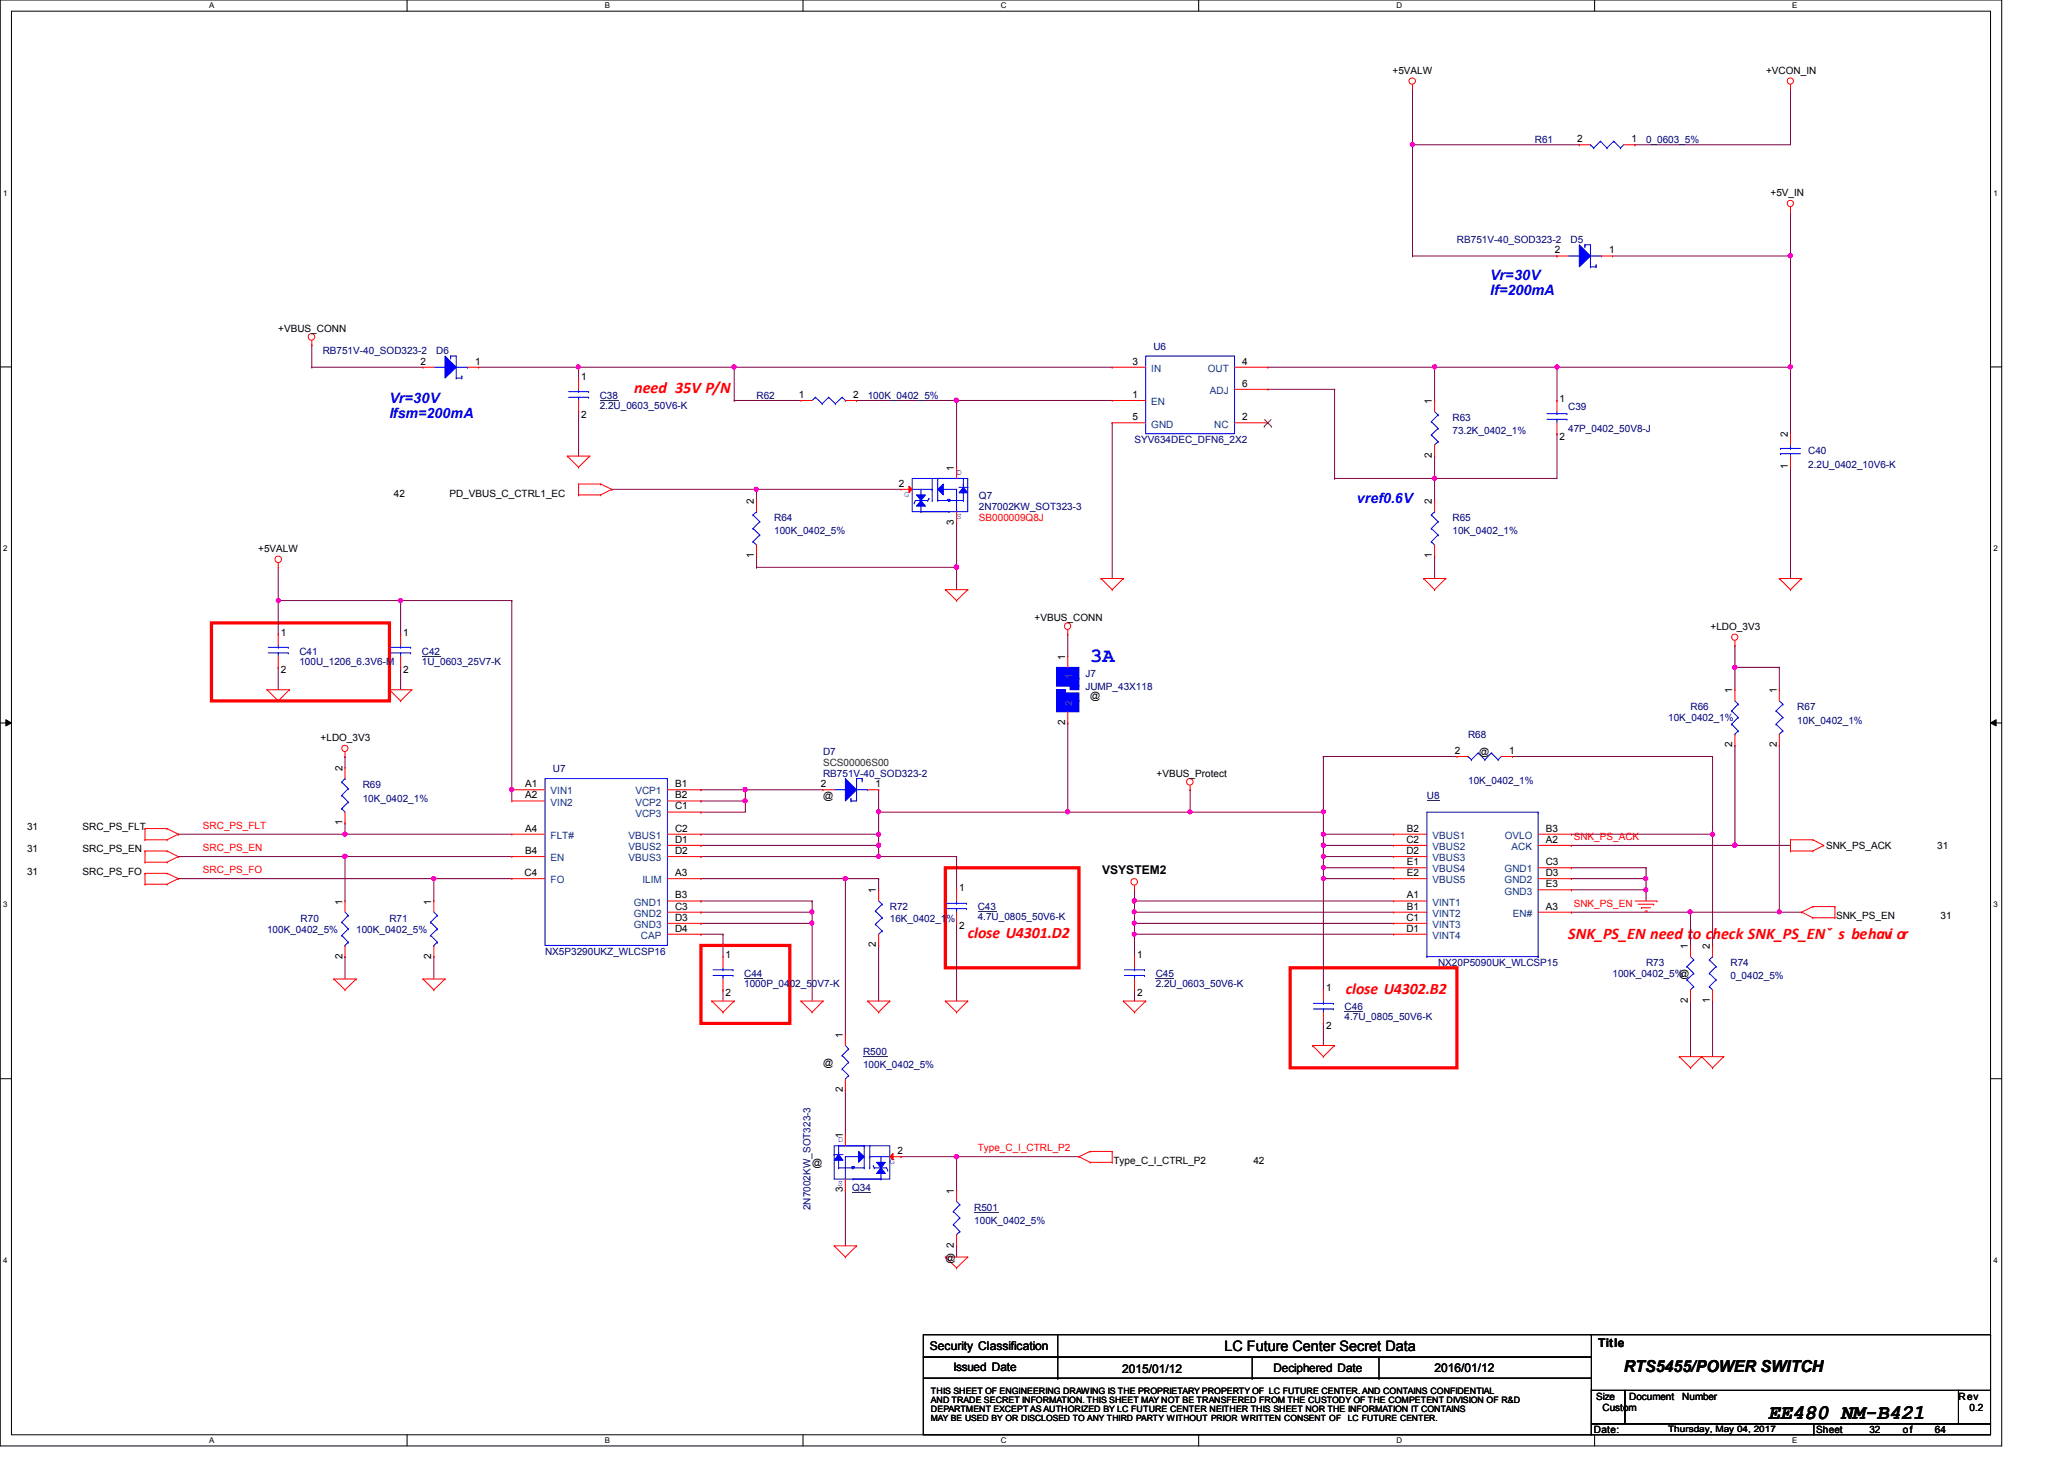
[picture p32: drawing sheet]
<svg xmlns="http://www.w3.org/2000/svg" width="297mm" height="210mm" viewBox="0 0 297 210" stroke-linecap="round" stroke-linejoin="round" font-family="sans-serif">
<defs><g id="words">
<text font-size="3" x="254.5" y="204.2">EE480 NM-B421</text>
<text font-size="2.9" fill="#00f" x="156.9" y="95.2">3A</text>
<text font-size="2.4" x="233.7" y="197.4">RTS5455/POWER SWITCH</text>
<g font-size="2.3" fill="#f00">
<text x="91.3" y="56.6">need 35V P/N</text>
<text x="139.3" y="135">close U4301.D2</text>
<text x="225.7" y="135">SNK_PS_EN need to check SNK_PS_ENˇ s behavi or</text>
<text x="193.7" y="143">close U4302.B2</text>
</g>
<g font-size="2.1" fill="#00f">
<text x="214.5" y="40.3">Vr=30V</text>
<text x="214.5" y="42.5">If=200mA</text>
<text x="56" y="57.9">Vr=30V</text>
</g>
<text font-size="2.1" x="176.2" y="194.4">LC Future Center Secret Data</text>
<g font-size="2" fill="#00f">
<text x="56" y="60.1">Ifsm=200mA</text>
<text x="195.3" y="72.3">vref0.6V</text>
</g>
<g font-size="1.7">
<text x="158.6" y="125.8">VSYSTEM2</text>
<text x="133.8" y="194.3">Security Classification</text>
<text x="137.2" y="197.2">Issued Date</text>
<text x="161.5" y="197.5">2015/01/12</text>
<text x="183.3" y="197.4">Deciphered Date</text>
<text x="206.5" y="197.3">2016/01/12</text>
<text x="230" y="193.8">Title</text>
</g>
<g font-size="1.4">
<text x="200.4" y="10.6">+5VALW</text>
<text x="254.2" y="10.6">+VCON_IN</text>
<text x="227" y="20.4">2</text>
<text x="234.8" y="20.4">1</text>
<text x="254.8" y="28.2">+5V_IN</text>
<text x="223.8" y="36.4">2</text>
<text x="231.6" y="36.4">1</text>
<text x="40" y="47.8">+VBUS_CONN</text>
<text x="60.5" y="52.5">2</text>
<text x="68.4" y="52.5">1</text>
<text x="163" y="52.5">3</text>
<text x="178.8" y="52.5">4</text>
<text x="83.6" y="54.6">1</text>
<text x="115" y="57.2">1</text>
<text x="122.8" y="57.2">2</text>
<text x="163" y="57.2">1</text>
<text x="178.8" y="55.6">6</text>
<text x="206.1" y="58.1" transform="rotate(-90 206.1 58.1)">1</text>
<text x="224.4" y="57.8">1</text>
<text x="83.6" y="60.1">2</text>
<text x="163" y="60.5">5</text>
<text x="178.8" y="60.5">2</text>
<text x="206.1" y="65.9" transform="rotate(-90 206.1 65.9)">2</text>
<text x="224.4" y="63.3">2</text>
<text x="257.3" y="62.9" transform="rotate(-90 257.3 62.9)">2</text>
<text x="56.7" y="71.5">42</text>
<text x="64.7" y="71.5">PD_VBUS_C_CTRL1_EC</text>
<text x="129.4" y="70">2</text>
<text x="137.3" y="67.7" transform="rotate(-90 137.3 67.7)">1</text>
<text x="257.3" y="67.5" transform="rotate(-90 257.3 67.5)">1</text>
<text x="108.5" y="72.5" transform="rotate(-90 108.5 72.5)">2</text>
<text x="137.3" y="75.5" transform="rotate(-90 137.3 75.5)">3</text>
<text x="206.1" y="72.5" transform="rotate(-90 206.1 72.5)">2</text>
<text x="37.2" y="79.5">+5VALW</text>
<text x="108.5" y="80.3" transform="rotate(-90 108.5 80.3)">1</text>
<text x="206.1" y="80.3" transform="rotate(-90 206.1 80.3)">1</text>
<text x="148.9" y="89.4">+VBUS_CONN</text>
<text x="40.4" y="91.4">1</text>
<text x="58" y="91.4">1</text>
<text x="153.3" y="94.9" transform="rotate(-90 153.3 94.9)">1</text>
<text x="246.2" y="90.6">+LDO_3V3</text>
<text x="40.4" y="96.9">2</text>
<text x="58" y="96.9">2</text>
<text x="156.9" y="100.6">@</text>
<text x="249.3" y="99.7" transform="rotate(-90 249.3 99.7)">1</text>
<text x="255.7" y="99.7" transform="rotate(-90 255.7 99.7)">1</text>
<text x="46.1" y="106.6">+LDO_3V3</text>
<text x="153.3" y="104.3" transform="rotate(-90 153.3 104.3)">2</text>
<text x="249.3" y="107.5" transform="rotate(-90 249.3 107.5)">2</text>
<text x="255.7" y="107.5" transform="rotate(-90 255.7 107.5)">2</text>
<text x="49.3" y="110.9" transform="rotate(-90 49.3 110.9)">2</text>
<text x="75.6" y="113.2">A1</text>
<text x="97.2" y="113.2">B1</text>
<text x="118.1" y="113.2">2</text>
<text x="126" y="113.2">1</text>
<text x="166.5" y="111.8">+VBUS_Protect</text>
<text x="209.4" y="108.5">2</text>
<text x="212.9" y="108.6">@</text>
<text x="217.2" y="108.5">1</text>
<text x="3.9" y="119.5">31</text>
<text x="11.9" y="119.5">SRC_PS_FLT</text>
<text x="49.3" y="118.7" transform="rotate(-90 49.3 118.7)">1</text>
<text x="75.6" y="114.9">A2</text>
<text x="75.6" y="119.6">A4</text>
<text x="97.2" y="114.9">B2</text>
<text x="97.2" y="116.5">C1</text>
<text x="97.2" y="119.6">C2</text>
<text x="118.4" y="115">@</text>
<text x="202.5" y="119.6">B2</text>
<text x="222.5" y="119.6">B3</text>
<text x="3.9" y="122.6">31</text>
<text x="3.9" y="125.9">31</text>
<text x="11.9" y="122.6">SRC_PS_EN</text>
<text x="11.9" y="125.9">SRC_PS_FO</text>
<text x="75.6" y="122.9">B4</text>
<text x="97.2" y="121.2">D1</text>
<text x="97.2" y="122.9">D2</text>
<text x="202.4" y="121.2">C2</text>
<text x="202.4" y="122.9">D2</text>
<text x="202.5" y="124.5">E1</text>
<text x="222.5" y="121.2">A2</text>
<text x="222.5" y="124.5">C3</text>
<text x="262.8" y="122.2">SNK_PS_ACK</text>
<text x="278.8" y="122.2">31</text>
<text x="49.3" y="130.1" transform="rotate(-90 49.3 130.1)">1</text>
<text x="62.1" y="130.1" transform="rotate(-90 62.1 130.1)">1</text>
<text x="75.5" y="126">C4</text>
<text x="97.2" y="129.2">B3</text>
<text x="97.2" y="130.9">C3</text>
<text x="97.2" y="126">A3</text>
<text x="126.1" y="128.5" transform="rotate(-90 126.1 128.5)">1</text>
<text x="138" y="128.2">1</text>
<text x="202.5" y="126">E2</text>
<text x="202.5" y="130.9">B1</text>
<text x="202.5" y="129.2">A1</text>
<text x="222.5" y="126">D3</text>
<text x="222.5" y="127.6">E3</text>
<text x="222.5" y="130.9">A3</text>
<text x="49.3" y="137.9" transform="rotate(-90 49.3 137.9)">2</text>
<text x="62.1" y="137.9" transform="rotate(-90 62.1 137.9)">2</text>
<text x="97.2" y="132.5">D3</text>
<text x="97.2" y="134">D4</text>
<text x="104.4" y="137.8">1</text>
<text x="126.1" y="136.3" transform="rotate(-90 126.1 136.3)">2</text>
<text x="138" y="133.7">2</text>
<text x="163.7" y="137.8">1</text>
<text x="202.4" y="132.5">C1</text>
<text x="202.4" y="134">D1</text>
<text x="242.9" y="136.5" transform="rotate(-90 242.9 136.5)">1</text>
<text x="246.1" y="136.5" transform="rotate(-90 246.1 136.5)">2</text>
<text x="264.2" y="132.2">SNK_PS_EN</text>
<text x="279.3" y="132.2">31</text>
<text x="104.4" y="143.3">2</text>
<text x="163.7" y="143.3">2</text>
<text x="190.8" y="142.6">1</text>
<text x="121.3" y="149.3" transform="rotate(-90 121.3 149.3)">1</text>
<text x="190.8" y="148.1">2</text>
<text x="242.9" y="144.3" transform="rotate(-90 242.9 144.3)">2</text>
<text x="246.1" y="144.3" transform="rotate(-90 246.1 144.3)">1</text>
<text x="118.4" y="153.4">@</text>
<text x="121.3" y="157.1" transform="rotate(-90 121.3 157.1)">2</text>
<text x="116.9" y="167.8">@</text>
<text x="121.3" y="163.7" transform="rotate(-90 121.3 163.7)">1</text>
<text x="129.2" y="166">2</text>
<text x="160.2" y="167.5">Type_C_I_CTRL_P2</text>
<text x="180.4" y="167.5">42</text>
<text x="121.3" y="171.5" transform="rotate(-90 121.3 171.5)">3</text>
<text x="137.3" y="171.7" transform="rotate(-90 137.3 171.7)">1</text>
<text x="137.3" y="179.5" transform="rotate(-90 137.3 179.5)">2</text>
<text x="136.1" y="181.4">@</text>
<text x="229.7" y="201.4">Size</text>
<text x="230.6" y="203">Custom</text>
<text x="234.5" y="201.4">Document</text>
<text x="242.1" y="201.4">Number</text>
<text x="281.9" y="201.4">Rev</text>
<text x="283.5" y="203">0.2</text>
<text x="229.4" y="206.2">Date:</text>
<text x="261.4" y="206.2">Sheet</text>
<text x="269" y="206.2">32</text>
<text x="273.9" y="206.2">of</text>
<text x="278.5" y="206.2">64</text>
</g>
<g font-size="1.4" fill="#000080">
<text x="220.9" y="20.6">R61</text>
<text x="236.9" y="20.6">0_0603_5%</text>
<text x="209.7" y="35">RB751V-40_SOD323-2</text>
<text x="226" y="35">D5</text>
<text x="46.4" y="51">RB751V-40_SOD323-2</text>
<text x="62.8" y="51">D6</text>
<text x="166" y="50.3">U6</text>
<text x="86.3" y="57.4">C38</text>
<text x="86.3" y="58.8">2.2U_0603_50V6-K</text>
<text x="108.9" y="57.4">R62</text>
<text x="124.9" y="57.4">100K_0402_5%</text>
<text x="225.7" y="59">C39</text>
<text x="163.3" y="63.8">SYV634DEC_DFN6_2X2</text>
<text x="209" y="60.6">R63</text>
<text x="209" y="62.5">73.2K_0402_1%</text>
<text x="225.7" y="62.2">47P_0402_50V8-J</text>
<text x="260.2" y="65.4">C40</text>
<text x="140.9" y="71.8">Q7</text>
<text x="260.2" y="67.3">2.2U_0402_10V6-K</text>
<text x="111.4" y="75">R64</text>
<text x="111.4" y="76.9">100K_0402_5%</text>
<text x="140.9" y="73.4">2N7002KW_SOT323-3</text>
<text x="209" y="75">R65</text>
<text x="209" y="76.9">10K_0402_1%</text>
<text x="43.1" y="94.2">C41</text>
<text x="43.1" y="95.6">100U_1206_6.3V6-M</text>
<text x="60.7" y="94.2">C42</text>
<text x="60.7" y="95.6">1U_0603_25V7-K</text>
<text x="156.2" y="97.4">J7</text>
<text x="156.2" y="99.3">JUMP_43X118</text>
<text x="211.3" y="106.2">R68</text>
<text x="240.1" y="103.8">10K_0402_1%</text>
<text x="243.3" y="102.2">R66</text>
<text x="258.7" y="102.2">R67</text>
<text x="258.7" y="104.1">10K_0402_1%</text>
<text x="52.2" y="113.4">R69</text>
<text x="79.6" y="111.1">U7</text>
<text x="118.4" y="108.6">D7</text>
<text x="118.4" y="111.8">RB751V-40_SOD323-2</text>
<text x="211.3" y="112.7">10K_0402_1%</text>
<text x="52.2" y="115.3">10K_0402_1%</text>
<text x="205.4" y="115">U8</text>
<text x="128.1" y="131">R72</text>
<text x="140.7" y="131">C43</text>
<text x="38.4" y="134.2">100K_0402_5%</text>
<text x="43.3" y="132.6">R70</text>
<text x="51.3" y="134.2">100K_0402_5%</text>
<text x="56" y="132.6">R71</text>
<text x="78.4" y="137.4">NX5P3290UKZ_WLCSP16</text>
<text x="128.1" y="132.6">16K_0402_1%</text>
<text x="140.7" y="132.4">4.7U_0805_50V6-K</text>
<text x="107.1" y="140.6">C44</text>
<text x="107.1" y="142">1000P_0402_50V7-K</text>
<text x="166.3" y="140.6">C45</text>
<text x="166.3" y="142">2.2U_0603_50V6-K</text>
<text x="207" y="139">NX20P5090UK_WLCSP15</text>
<text x="232.1" y="140.6">100K_0402_5%@</text>
<text x="236.9" y="139">R73</text>
<text x="249" y="139">R74</text>
<text x="249" y="140.9">0_0402_5%</text>
<text x="193.5" y="145.4">C46</text>
<text x="193.5" y="146.8">4.7U_0805_50V6-K</text>
<text x="124.2" y="151.8">R500</text>
<text x="124.2" y="153.7">100K_0402_5%</text>
<text x="122.6" y="171.3">Q34</text>
<text x="116.6" y="174.1" transform="rotate(-90 116.6 174.1)">2N7002KW_SOT323-3</text>
<text x="140.2" y="174.2">R501</text>
<text x="140.2" y="176.1">100K_0402_5%</text>
</g>
<g font-size="1.4" fill="#004080">
<text x="165.7" y="53.5">IN</text>
<text x="173.8" y="53.5">OUT</text>
<text x="165.7" y="58.3">EN</text>
<text x="174.1" y="56.7">ADJ</text>
<text x="165.7" y="61.5">GND</text>
<text x="174.7" y="61.5">NC</text>
<text x="154.3" y="101.6" transform="rotate(-90 154.3 101.6)">2</text>
<text x="154.3" y="97.6" transform="rotate(-90 154.3 97.6)">1</text>
<text x="79.2" y="114.3">VIN1</text>
<text x="79.2" y="115.9">VIN2</text>
<text x="91.4" y="114.3">VCP1</text>
<text x="91.4" y="115.9">VCP2</text>
<text x="91.4" y="117.5">VCP3</text>
<text x="79.2" y="120.7">FLT#</text>
<text x="79.2" y="123.9">EN</text>
<text x="90.5" y="120.7">VBUS1</text>
<text x="90.5" y="122.3">VBUS2</text>
<text x="90.5" y="123.9">VBUS3</text>
<text x="206.2" y="120.7">VBUS1</text>
<text x="206.2" y="122.3">VBUS2</text>
<text x="206.2" y="123.9">VBUS3</text>
<text x="206.2" y="125.5">VBUS4</text>
<text x="216.5" y="125.5">GND1</text>
<text x="216.6" y="120.7">OVLO</text>
<text x="217.5" y="122.3">ACK</text>
<text x="79.2" y="127.1">FO</text>
<text x="91.2" y="130.3">GND1</text>
<text x="91.2" y="131.9">GND2</text>
<text x="92.5" y="127.1">ILIM</text>
<text x="206.2" y="127.1">VBUS5</text>
<text x="206.2" y="131.9">VINT2</text>
<text x="206.2" y="130.3">VINT1</text>
<text x="216.5" y="127.1">GND2</text>
<text x="216.5" y="128.7">GND3</text>
<text x="217.7" y="131.9">EN#</text>
<text x="91.2" y="133.5">GND3</text>
<text x="92.2" y="135.1">CAP</text>
<text x="206.2" y="133.5">VINT3</text>
<text x="206.2" y="135.1">VINT4</text>
</g>
<g font-size="1.4" fill="#f00">
<text x="140.9" y="75">SB000009Q8J</text>
<text x="29.2" y="119.3">SRC_PS_FLT</text>
<text x="29.2" y="122.5">SRC_PS_EN</text>
<text x="29.2" y="125.6">SRC_PS_FO</text>
<text x="226.5" y="120.9">SNK_PS_ACK</text>
<text x="226.5" y="130.5">SNK_PS_EN</text>
<text x="140.7" y="165.7">Type_C_I_CTRL_P2</text>
</g>
<text font-size="1.4" fill="#008000" x="118.4" y="110.2">SCS00006S00</text>
<g font-size="1.3" fill="#00f">
<text x="130.1" y="71.5">G</text>
<text x="137.7" y="68.3">D</text>
<text x="137.7" y="74.7">S</text>
<text x="120.6" y="164.3">D</text>
<text x="128.1" y="167.5">G</text>
<text x="120.6" y="170.7">S</text>
</g>
<g font-size="1.3">
<text x="134" y="201.9">AND TRADE SECRET INFORMATION. THIS SHEET MAY NOT BE TRANSFERED FROM THE CUSTODY OF THE COMPETENT DIVISION OF R&amp;D</text>
<text x="134" y="200.6">THIS SHEET OF ENGINEERING DRAWING IS THE PROPRIETARY PROPERTY OF LC FUTURE CENTER. AND CONTAINS CONFIDENTIAL</text>
<text x="134" y="203.2">DEPARTMENT EXCEPT AS AUTHORIZED BY LC FUTURE CENTER NEITHER THIS SHEET NOR THE INFORMATION IT CONTAINS</text>
<text x="240.1" y="206">Thursday, May 04, 2017</text>
</g>
<g font-size="1.2">
<text x="134" y="204.5">MAY BE USED BY OR DISCLOSED TO ANY THIRD PARTY WITHOUT PRIOR WRITTEN CONSENT OF</text>
<text x="194" y="204.5">LC FUTURE CENTER.</text>
</g>
<g font-size="1.1">
<text x="30.1" y="1.1">A</text>
<text x="87" y="1.1">B</text>
<text x="144" y="1.1">C</text>
<text x="201" y="1.1">D</text>
<text x="257.9" y="1.1">E</text>
<text x=".5" y="28.2">1</text>
<text x="286.9" y="28.2">1</text>
<text x=".5" y="79.3">2</text>
<text x="286.9" y="79.3">2</text>
<text x=".5" y="130.6">3</text>
<text x="286.9" y="130.6">3</text>
<text x=".5" y="181.7">4</text>
<text x="286.9" y="181.7">4</text>
<text x="30.1" y="207.6">A</text>
<text x="87" y="207.6">B</text>
<text x="144" y="207.6">C</text>
<text x="201" y="207.6">D</text>
<text x="257.9" y="207.6">E</text>
</g>
</g></defs>
<path d="M0 0h288.1v208h-288.1zM1.6 1.6h284.9v204.8h-284.9z" fill="none" stroke="#000" stroke-width=".14"/>
<g fill="#fff">
<path d="M30.1 .2h.7v1.2h-.7z"/>
<path d="M30.1 206.6h.7v1.2h-.7z"/>
</g>
<path d="M58.6 0v1.6M58.6 206.4v1.6" fill="none" stroke="#000" stroke-width=".14"/>
<g fill="#fff">
<path d="M87 .2h.8v1.2h-.8z"/>
<path d="M87 206.6h.8v1.2h-.8z"/>
</g>
<path d="M115.6 0v1.6M115.6 206.4v1.6" fill="none" stroke="#000" stroke-width=".14"/>
<g fill="#fff">
<path d="M144 .2h.8v1.2h-.8z"/>
<path d="M144 206.6h.8v1.2h-.8z"/>
</g>
<path d="M172.5 0v1.6M172.5 206.4v1.6" fill="none" stroke="#000" stroke-width=".14"/>
<g fill="#fff">
<path d="M201 .2h.7v1.2h-.7z"/>
<path d="M201 206.6h.7v1.2h-.7z"/>
</g>
<path d="M229.5 0v1.6M229.5 206.4v1.6" fill="none" stroke="#000" stroke-width=".14"/>
<g fill="#fff">
<path d="M257.9 .2h.8v1.2h-.8z"/>
<path d="M257.9 206.6h.8v1.2h-.8z"/>
<path d="M.5 27.2h.6v1.2h-.6z"/>
<path d="M286.9 27.2h.6v1.2h-.6z"/>
<path d="M.5 78.4h.6v1.1h-.6z"/>
<path d="M286.9 78.4h.6v1.1h-.6z"/>
</g>
<path d="M0 52.8h1.6M286.5 52.8h1.6" fill="none" stroke="#000" stroke-width=".14"/>
<g fill="#fff">
<path d="M.5 129.6h.6v1.2h-.6z"/>
<path d="M286.9 129.6h.6v1.2h-.6z"/>
</g>
<path d="M0 104h1.6M.8 103.5l.8 .5-.8 .4zM286.5 104l.8-.5v.9zM286.5 104h1.6" fill="none" stroke="#000" stroke-width=".14"/>
<path d="M.8 103.5l.8 .5-.8 .4zM286.5 104l.8-.5v.9z" fill="#000"/>
<g fill="#fff">
<path d="M.5 180.8h.6v1.1h-.6z"/>
<path d="M286.9 180.8h.6v1.1h-.6z"/>
</g>
<path d="M0 155.2h1.6M286.5 155.2h1.6" fill="none" stroke="#000" stroke-width=".14"/>
<path d="M30.4 89.6h25.6v11.2h-25.6zM100.9 136h12.8v11.2h-12.8zM136.1 124.8h19.2v14.4h-19.2zM185.7 139.2h24v14.4h-24z" fill="none" stroke="#f00" stroke-width=".47"/>
<path d="M182.5 52.8h24M206.5 52.8h.1M224.1 57.6h.1M224.1 52.8v4.8M192.1 68.8h.1M192.1 68.8h32M206.5 65.6h.1M206.5 68.8h.1M206.5 65.6v6.4M206.5 80h.1M206.5 80v3.2" fill="none" stroke="#800040" stroke-width=".14"/>
<circle cx="206.5" cy="68.8" r=".3" fill="#f0f"/>
<circle cx="206.5" cy="68.8" r=".3" fill="none" stroke="#f0f" stroke-width=".14"/>
<path d="M224.1 52.8h33.6M257.7 52.8h.1M257.7 52.8v9.6M224.1 62.4h.1M224.1 62.4v6.4M257.7 67.2h.1M257.7 67.2v16" fill="none" stroke="#800040" stroke-width=".14"/>
<circle cx="257.7" cy="52.8" r=".31" fill="#f0f"/>
<circle cx="257.7" cy="52.8" r=".31" fill="none" stroke="#f0f" stroke-width=".14"/>
<path d="M137.7 57.6h.1M137.7 57.6h22.4M137.7 75.2h.1M137.7 75.2v6.4M160.1 60.8h.1M160.1 60.8v22.4" fill="none" stroke="#800040" stroke-width=".14"/>
<circle cx="137.6" cy="57.6" r=".32" fill="#f0f"/>
<circle cx="137.6" cy="57.6" r=".32" fill="none" stroke="#f0f" stroke-width=".14"/>
<path d="M105.7 57.6h.1M105.7 52.8h.1M105.7 57.6h9.6M105.7 52.8v4.8M105.7 52.8h54.4M123.3 57.6h.1M123.3 57.6h14.4" fill="none" stroke="#800040" stroke-width=".14"/>
<circle cx="105.6" cy="52.8" r=".31" fill="#f0f"/>
<circle cx="105.6" cy="52.8" r=".31" fill="none" stroke="#f0f" stroke-width=".14"/>
<path d="M108.9 81.6h.1M108.9 81.6h28.8" fill="none" stroke="#800040" stroke-width=".14"/>
<circle cx="137.6" cy="81.6" r=".32" fill="#f0f"/>
<circle cx="137.6" cy="81.6" r=".32" fill="none" stroke="#f0f" stroke-width=".14"/>
<path d="M88 70.4h.1M88 70.4h41.7M108.9 70.4h.1M108.9 70.4v1.6M108.9 80h.1M108.9 80v1.6M137.7 81.6h.1M137.7 81.6v3.2" fill="none" stroke="#800040" stroke-width=".14"/>
<circle cx="108.8" cy="70.4" r=".3" fill="#f0f"/>
<circle cx="108.8" cy="70.4" r=".3" fill="none" stroke="#f0f" stroke-width=".14"/>
<path d="M83.3 52.8h.1M83.3 59.2h.1M83.3 52.8h22.4M83.3 52.8v1.6M83.3 59.2v6.4" fill="none" stroke="#800040" stroke-width=".14"/>
<circle cx="83.2" cy="52.8" r=".3" fill="#f0f"/>
<circle cx="83.2" cy="52.8" r=".3" fill="none" stroke="#f0f" stroke-width=".14"/>
<path d="M203.3 12.8v8M203.3 20.8h.1M203.3 36.8h20.8M224.1 36.8h.1M232.1 36.8h25.6M257.7 36.8h.1M257.7 30.4v6.4" fill="none" stroke="#800040" stroke-width=".14"/>
<circle cx="257.7" cy="36.8" r=".31" fill="#f0f"/>
<circle cx="257.7" cy="36.8" r=".31" fill="none" stroke="#f0f" stroke-width=".14"/>
<path d="M203.3 20.8h24M227.3 20.8h.1M257.7 36.8v16M257.7 52.8h.1" fill="none" stroke="#800040" stroke-width=".14"/>
<circle cx="203.2" cy="20.8" r=".3" fill="#f0f"/>
<circle cx="203.2" cy="20.8" r=".3" fill="none" stroke="#f0f" stroke-width=".14"/>
<path d="M257.7 12.8h.1M257.7 12.8v8h-22.4M203.3 36.8h.1M203.3 20.8v16M235.3 20.8h.1M44.9 49.6h.1M44.9 52.8h.1M44.9 49.6v3.2M44.9 52.8h16M190.5 124.8h.1M190.5 124.8h10.1" fill="none" stroke="#800040" stroke-width=".14"/>
<circle cx="190.5" cy="124.8" r=".3" fill="#f0f"/>
<circle cx="190.5" cy="124.8" r=".3" fill="none" stroke="#f0f" stroke-width=".14"/>
<path d="M190.5 121.6h.1M190.5 121.6h10.1" fill="none" stroke="#800040" stroke-width=".14"/>
<circle cx="190.4" cy="121.6" r=".31" fill="#f0f"/>
<circle cx="190.4" cy="121.6" r=".31" fill="none" stroke="#f0f" stroke-width=".14"/>
<path d="M190.5 120h.1M190.5 120h10.1" fill="none" stroke="#800040" stroke-width=".14"/>
<circle cx="190.5" cy="120" r=".3" fill="#f0f"/>
<circle cx="190.5" cy="120" r=".3" fill="none" stroke="#f0f" stroke-width=".14"/>
<path d="M190.5 123.2h.1M190.5 123.2h10.1" fill="none" stroke="#800040" stroke-width=".14"/>
<circle cx="190.5" cy="123.2" r=".3" fill="#f0f"/>
<circle cx="190.5" cy="123.2" r=".3" fill="none" stroke="#f0f" stroke-width=".14"/>
<g fill="none" stroke="#800040" stroke-width=".14">
<path d="M153.7 91.2h.1M153.7 91.2v3.2M153.7 104h.1M153.7 104v12.8M163.3 128h.1M163.3 129.6h.1M163.3 128v1.6M163.3 129.6h37.3M190.5 120h.1M190.5 121.6h.1M190.5 123.2h.1M190.5 124.8h.1"/>
<path d="M190.5 120v6.4"/>
</g>
<circle cx="163.2" cy="129.6" r=".31" fill="#f0f"/>
<circle cx="163.2" cy="129.6" r=".31" fill="none" stroke="#f0f" stroke-width=".14"/>
<path d="M163.3 129.6h.1M163.3 131.2h.1M163.3 129.6v3.2M163.3 131.2h37.3" fill="none" stroke="#800040" stroke-width=".14"/>
<circle cx="163.2" cy="132.8" r=".3" fill="#f0f"/>
<circle cx="163.2" cy="132.8" r=".3" fill="none" stroke="#f0f" stroke-width=".14"/>
<circle cx="163.2" cy="131.2" r=".3" fill="#f0f"/>
<circle cx="163.2" cy="131.2" r=".3" fill="none" stroke="#f0f" stroke-width=".14"/>
<path d="M100.9 129.6h.1M100.9 131.2h.1M100.9 129.6h16M116.9 129.6h.1M116.9 129.6v1.6h-16M163.3 132.8h.1M163.3 134.4h.1M163.3 132.8h37.3M163.3 132.8v4.8M163.3 142.4h.1M163.3 142.4v1.6" fill="none" stroke="#800040" stroke-width=".14"/>
<circle cx="116.8" cy="131.2" r=".3" fill="#f0f"/>
<circle cx="116.8" cy="131.2" r=".3" fill="none" stroke="#f0f" stroke-width=".14"/>
<path d="M116.9 131.2h.1M116.9 131.2v1.6" fill="none" stroke="#800040" stroke-width=".14"/>
<circle cx="116.8" cy="132.8" r=".3" fill="#f0f"/>
<circle cx="116.8" cy="132.8" r=".3" fill="none" stroke="#f0f" stroke-width=".14"/>
<g fill="none" stroke="#800040" stroke-width=".14">
<path d="M40 96h.1M40 91.2h.1M40 86.4v4.8M40 96v3.2M57.7 96h.1M57.7 91.2h.1M57.7 86.4v4.8M57.7 96v3.2M73.7 113.6h.1M73.7 113.6v1.6M100.9 113.6h.1M100.9 115.2h.1"/>
<path d="M100.9 113.6h6.4M107.3 113.6h.1M107.3 113.6v1.6h-6.4M100.9 132.8h.1M100.9 132.8h16M116.9 132.8h.1M116.9 132.8v11.2"/>
</g>
<circle cx="107.2" cy="115.2" r=".3" fill="#f0f"/>
<circle cx="107.2" cy="115.2" r=".3" fill="none" stroke="#f0f" stroke-width=".14"/>
<path d="M107.3 113.6h.1M107.3 113.6h11.1" fill="none" stroke="#800040" stroke-width=".14"/>
<circle cx="107.2" cy="113.6" r=".31" fill="#f0f"/>
<circle cx="107.2" cy="113.6" r=".31" fill="none" stroke="#f0f" stroke-width=".14"/>
<path d="M100.9 116.8h.1M107.3 115.2h.1M107.3 115.2v1.6h-6.4M126.4 113.6h.1M126.4 113.6v3.2M100.9 120h.1M100.9 120h25.5" fill="none" stroke="#800040" stroke-width=".14"/>
<circle cx="126.4" cy="120" r=".3" fill="#f0f"/>
<circle cx="126.4" cy="120" r=".3" fill="none" stroke="#f0f" stroke-width=".14"/>
<path d="M100.9 121.6h.1M126.4 120h.1M126.4 120v1.6h-25.5" fill="none" stroke="#800040" stroke-width=".14"/>
<circle cx="126.4" cy="121.6" r=".31" fill="#f0f"/>
<circle cx="126.4" cy="121.6" r=".31" fill="none" stroke="#f0f" stroke-width=".14"/>
<path d="M100.9 123.2h.1M126.4 121.6h.1M126.4 121.6v1.6h-25.5" fill="none" stroke="#800040" stroke-width=".14"/>
<circle cx="126.4" cy="123.2" r=".3" fill="#f0f"/>
<circle cx="126.4" cy="123.2" r=".3" fill="none" stroke="#f0f" stroke-width=".14"/>
<path d="M100.9 126.4h20.8M121.7 126.4h.1" fill="none" stroke="#800040" stroke-width=".14"/>
<circle cx="121.6" cy="126.4" r=".31" fill="#f0f"/>
<circle cx="121.6" cy="126.4" r=".31" fill="none" stroke="#f0f" stroke-width=".14"/>
<g fill="none" stroke="#800040" stroke-width=".14">
<path d="M40 86.4h.1M40 81.6v4.8M40 86.4h17.7M25.7 120h.1M25.7 123.2h.1M25.7 126.4h.1M25.7 120h24M25.7 123.2h24M25.7 126.4h36.7M126.4 126.4h.1M126.4 136h.1M126.4 126.4v1.6"/>
<path d="M126.4 136v8"/>
</g>
<circle cx="40" cy="86.4" r=".3" fill="#f0f"/>
<circle cx="40" cy="86.4" r=".3" fill="none" stroke="#f0f" stroke-width=".14"/>
<path d="M57.7 86.4h.1M57.7 86.4h16" fill="none" stroke="#800040" stroke-width=".14"/>
<circle cx="57.6" cy="86.4" r=".31" fill="#f0f"/>
<circle cx="57.6" cy="86.4" r=".31" fill="none" stroke="#f0f" stroke-width=".14"/>
<path d="M73.7 86.4h.1M73.7 86.4v27.2" fill="none" stroke="#800040" stroke-width=".14"/>
<circle cx="73.6" cy="113.6" r=".32" fill="#f0f"/>
<circle cx="73.6" cy="113.6" r=".32" fill="none" stroke="#f0f" stroke-width=".14"/>
<path d="M49.7 123.2h.1M49.7 123.2v6.4M49.7 123.2h24" fill="none" stroke="#800040" stroke-width=".14"/>
<circle cx="49.6" cy="123.2" r=".31" fill="#f0f"/>
<circle cx="49.6" cy="123.2" r=".31" fill="none" stroke="#f0f" stroke-width=".14"/>
<path d="M62.4 126.4h.1M62.4 126.4v3.2M62.4 126.4h11.3" fill="none" stroke="#800040" stroke-width=".14"/>
<circle cx="62.4" cy="126.4" r=".3" fill="#f0f"/>
<circle cx="62.4" cy="126.4" r=".3" fill="none" stroke="#f0f" stroke-width=".14"/>
<path d="M49.7 118.4h.1M49.7 118.4v1.6M49.7 137.6h.1M49.7 120h.1M49.7 137.6v3.2M49.7 120h24M62.4 137.6h.1M62.4 137.6v3.2" fill="none" stroke="#800040" stroke-width=".14"/>
<circle cx="49.6" cy="120" r=".31" fill="#f0f"/>
<circle cx="49.6" cy="120" r=".31" fill="none" stroke="#f0f" stroke-width=".14"/>
<path d="M49.7 108.8h.1M49.7 108.8v1.6M163.3 134.4h.1M163.3 134.4h37.3" fill="none" stroke="#800040" stroke-width=".14"/>
<circle cx="163.2" cy="134.4" r=".3" fill="#f0f"/>
<circle cx="163.2" cy="134.4" r=".3" fill="none" stroke="#f0f" stroke-width=".14"/>
<g fill="none" stroke="#800040" stroke-width=".14">
<path d="M190.5 108.8h.1M190.5 108.8h19.2M190.5 108.8v8M217.7 108.8h.1M217.7 108.8h28.8M246.5 108.8h.1M246.5 108.8v11.2h-20.4M100.9 134.4h.1M100.9 134.4h3.2M104.1 134.4h.1M104.1 134.4v3.2M226.1 120h.1"/>
<path d="M226.1 124.8h.1M226.1 126.4h.1M226.1 124.8h10.8M226.1 126.4h10.8M236.9 124.8h.1M236.9 126.4h.1M236.9 124.8v3.2M104.1 142.4h.1M104.1 142.4v1.6"/>
</g>
<circle cx="236.9" cy="126.4" r=".3" fill="#f0f"/>
<circle cx="236.9" cy="126.4" r=".3" fill="none" stroke="#f0f" stroke-width=".14"/>
<path d="M226.1 128h.1M226.1 128h10.8" fill="none" stroke="#800040" stroke-width=".14"/>
<circle cx="236.9" cy="128" r=".3" fill="#f0f"/>
<circle cx="236.9" cy="128" r=".3" fill="none" stroke="#f0f" stroke-width=".14"/>
<g fill="none" stroke="#800040" stroke-width=".14">
<path d="M249.7 92.8h.1M249.7 92.8v3.2M249.7 107.2h.1M249.7 107.2v14.4h-23.6M226.1 131.2h.1M226.1 121.6h.1M226.1 131.2h30M236.9 128h.1M236.9 128v1.6M243.3 131.2h.1M243.3 131.2v4.8M243.3 144h.1"/>
<path d="M243.3 144v8"/>
</g>
<circle cx="256.1" cy="131.2" r=".3" fill="#f0f"/>
<circle cx="256.1" cy="131.2" r=".3" fill="none" stroke="#f0f" stroke-width=".14"/>
<circle cx="243.2" cy="131.2" r=".3" fill="#f0f"/>
<circle cx="243.2" cy="131.2" r=".3" fill="none" stroke="#f0f" stroke-width=".14"/>
<path d="M249.7 121.6h.1M249.7 121.6h8" fill="none" stroke="#800040" stroke-width=".14"/>
<circle cx="249.7" cy="121.6" r=".32" fill="#f0f"/>
<circle cx="249.7" cy="121.6" r=".32" fill="none" stroke="#f0f" stroke-width=".14"/>
<path d="M246.5 120h.1M246.5 120v16" fill="none" stroke="#800040" stroke-width=".14"/>
<circle cx="246.5" cy="120" r=".3" fill="#f0f"/>
<circle cx="246.5" cy="120" r=".3" fill="none" stroke="#f0f" stroke-width=".14"/>
<path d="M68.9 52.8h14.4M83.3 52.8h.1M182.5 56h9.6M192.1 56h.1M192.1 56v12.8M190.5 126.4h.1M190.5 126.4v16M246.5 144h.1M246.5 144v8" fill="none" stroke="#800040" stroke-width=".14"/>
<circle cx="190.5" cy="126.4" r=".3" fill="#f0f"/>
<circle cx="190.5" cy="126.4" r=".3" fill="none" stroke="#f0f" stroke-width=".14"/>
<g fill="none" stroke="#800040" stroke-width=".14">
<path d="M249.7 96h.1M249.7 96h6.4M256.1 96h.1M256.1 96v3.2M256.1 107.2h.1M256.1 107.2v24M126.4 123.2h.1M126.4 123.2h11.3M137.7 132.8h.1M137.7 123.2h.1M137.7 123.2v4.8M137.7 132.8v11.2"/>
<path d="M190.5 126.4h.1M190.5 126.4h10.1M256.1 131.2h.1M256.1 131.2h3.2M190.5 147.2h.1M190.5 147.2v3.2"/>
</g>
<circle cx="249.7" cy="96" r=".31" fill="#f0f"/>
<circle cx="249.7" cy="96" r=".31" fill="none" stroke="#f0f" stroke-width=".14"/>
<path d="M249.7 96h.1M249.7 96v3.2M126.4 116.8h.1M126.4 116.8h27.3" fill="none" stroke="#800040" stroke-width=".14"/>
<circle cx="153.7" cy="116.8" r=".31" fill="#f0f"/>
<circle cx="153.7" cy="116.8" r=".31" fill="none" stroke="#f0f" stroke-width=".14"/>
<circle cx="126.4" cy="116.8" r=".3" fill="#f0f"/>
<circle cx="126.4" cy="116.8" r=".3" fill="none" stroke="#f0f" stroke-width=".14"/>
<path d="M137.7 57.6h.1M137.7 57.6v9.6M206.5 52.8h.1M206.5 52.8v4.8M126.4 116.8h.1M126.4 116.8v3.2M153.7 116.8h.1M153.7 116.8h17.6M190.5 116.8h.1M190.5 116.8v3.2" fill="none" stroke="#800040" stroke-width=".14"/>
<circle cx="206.5" cy="52.8" r=".3" fill="#f0f"/>
<circle cx="206.5" cy="52.8" r=".3" fill="none" stroke="#f0f" stroke-width=".14"/>
<path d="M206.5 52.8h17.6M224.1 52.8h.1" fill="none" stroke="#800040" stroke-width=".14"/>
<circle cx="224.1" cy="52.8" r=".3" fill="#f0f"/>
<circle cx="224.1" cy="52.8" r=".3" fill="none" stroke="#f0f" stroke-width=".14"/>
<path d="M171.3 113.6h.1M171.3 116.8h.1M171.3 113.6v3.2M171.3 116.8h19.2" fill="none" stroke="#800040" stroke-width=".14"/>
<circle cx="190.5" cy="116.8" r=".3" fill="#f0f"/>
<circle cx="190.5" cy="116.8" r=".3" fill="none" stroke="#f0f" stroke-width=".14"/>
<circle cx="171.2" cy="116.8" r=".3" fill="#f0f"/>
<circle cx="171.2" cy="116.8" r=".3" fill="none" stroke="#f0f" stroke-width=".14"/>
<path d="M121.7 126.4h.1M121.7 126.4v22.4M121.7 156.8h.1M121.7 156.8v6.4M121.7 171.2h.1M121.7 171.2v8M129.7 166.4h.1M129.7 166.4h25.6M137.7 179.2h.1M137.7 166.4h.1M137.7 166.4v4.8M137.7 179.2v1.6" fill="none" stroke="#800040" stroke-width=".14"/>
<circle cx="137.7" cy="166.4" r=".31" fill="#f0f"/>
<circle cx="137.7" cy="166.4" r=".31" fill="none" stroke="#f0f" stroke-width=".14"/>
<path d="M121.7 126.4h4.7M126.4 126.4h.1" fill="none" stroke="#800040" stroke-width=".14"/>
<g fill="none" stroke="#f00" stroke-width=".14">
<path d="M203.3 12.8h.1M203.3 12.1v.7M257.7 12.8h.1M257.7 12.1v.7M227.3 20.8h.1M227.3 20.8h1.6M233.7 20.8h1.6M235.3 20.8h.1M257.7 30.4h.1M257.7 29.8v.6M44.9 49.6h.1M44.9 49v.6"/>
<path d="M81.7 65.6h.1M81.7 65.6h3.2M81.7 65.6l1.6 1.6M83.3 71.2h.1M83.3 69.6h.1M83.3 67.2h.1M83.3 69.6h3.1M83.3 71.2h3.1M83.3 69.6v1.6M84.9 65.6h.1M84.9 65.6l-1.6 1.6M86.4 69.6h.1"/>
<path d="M86.4 71.2h.1M86.4 69.6l1.6 .8M88 70.4h.1M88 70.4l-1.6 .8M38.4 99.2h.1M38.4 99.2h3.3M38.4 99.2l1.6 1.6M40 81.6h.1M40 81v.6M41.7 99.2h.1M41.7 99.2l-1.7 1.6M56 99.2h.1"/>
<path d="M56 99.2h3.3M56 99.2l1.7 1.6M59.3 99.2h.1M59.3 99.2l-1.6 1.6M136.1 84.8h.1M136.1 84.8h3.2M136.1 84.8l1.6 1.6M137.7 86.4h.1M139.3 84.8h.1M139.3 84.8l-1.6 1.6M153.7 91.2h.1M153.7 90.6v.6"/>
<path d="M158.5 83.2h.1M158.5 83.2h3.2M158.5 83.2l1.6 1.6M160.1 84.8h.1M161.7 83.2h.1M161.7 83.2l-1.6 1.6M204.9 83.2h.1M204.9 83.2h3.2M204.9 83.2l1.6 1.6M206.5 84.8h.1M208.1 83.2h.1M208.1 83.2l-1.6 1.6"/>
<path d="M249.7 92.8h.1M249.7 92.2v.6M256.1 83.2h.1M256.1 83.2h3.2M256.1 83.2l1.6 1.6M257.7 84.8h.1M259.3 83.2h.1M259.3 83.2l-1.6 1.6M20.9 119.2h.1M20.9 119.2v1.6M20.9 119.2h3.1M24 119.2h.1"/>
<path d="M24 119.2l1.7 .8M40 100.8h.1M49.7 108.8h.1M49.7 108.2v.6M57.7 100.8h.1M171.3 113.6h.1M171.3 113v.6M20.9 124h.1M20.9 122.4h.1M20.9 127.2h.1M20.9 125.6h.1M20.9 120.8h.1"/>
<path d="M20.9 122.4h3.1M20.9 124h3.1M20.9 122.4v1.6M20.9 125.6v1.6M20.9 125.6h3.1M20.9 127.2h3.1M20.9 120.8h3.1M24 122.4h.1M24 124h.1M24 125.6h.1M24 127.2h.1M24 120.8h.1"/>
<path d="M24 122.4l1.7 .8M24 125.6l1.7 .8M25.7 123.2h.1M25.7 126.4h.1M25.7 120h.1M25.7 123.2l-1.7 .8M25.7 126.4l-1.7 .8M25.7 120l-1.7 .8M104.1 137.6h.1M104.1 137.6v1.6M163.3 128h.1M163.3 127.4v.6"/>
<path d="M235.3 129.6h3.2M235.8 130.1h2.2M236.2 130.6h.1M236.2 130.6h1.3M236.7 131.1h.3M237 131.1h.1M238 130.1h.1M238.5 129.6h.1M257.7 122.4h.1M257.7 120.8h.1M257.7 122.4h3.2M257.7 120.8h3.2"/>
<path d="M257.7 120.8v1.6M259.3 131.2h.1M259.3 131.2l1.6 .8M260.9 130.4h.1M260.9 132h.1M260.9 120.8h.1M260.9 122.4h.1M260.9 130.4h3.2M260.9 130.4l-1.6 .8M260.9 132h3.2M260.9 120.8l1.6 .8M262.5 121.6h.1"/>
<path d="M262.5 121.6l-1.6 .8M264.1 132h.1M264.1 130.4h.1M264.1 130.4v1.6M48 140.8h.1M48 140.8h3.3M48 140.8l1.7 1.6M49.7 142.4h.1M51.3 140.8h.1M51.3 140.8l-1.6 1.6M60.9 140.8h.1M60.9 140.8h3.1"/>
<path d="M60.9 140.8l1.5 1.6M62.4 142.4h.1M64 140.8h.1M64 140.8l-1.6 1.6M102.4 144h.1M102.4 144h3.3M102.4 144l1.7 1.6M104.1 145.6h.1M104.1 142.4h.1M104.1 140.8v1.6M105.7 144h.1M105.7 144l-1.6 1.6"/>
<path d="M115.3 144h.1M115.3 144h3.1M115.3 144l1.6 1.6M116.9 145.6h.1M118.4 144h.1M118.4 144l-1.5 1.6M124.9 144h.1M124.9 144h3.2M124.9 144l1.5 1.6M126.4 145.6h.1M128.1 144h.1M128.1 144l-1.7 1.6"/>
<path d="M136.1 144h.1M136.1 144h3.2M136.1 144l1.6 1.6M137.7 145.6h.1M139.3 144h.1M139.3 144l-1.6 1.6M161.7 144h.1M161.7 144h3.2M161.7 144l1.6 1.6M163.3 145.6h.1M164.9 144h.1M164.9 144l-1.6 1.6"/>
<path d="M188.9 150.4h.1M188.9 150.4h3.2M188.9 150.4l1.6 1.6M190.5 152h.1M192.1 150.4h.1M192.1 150.4l-1.6 1.6M241.7 152h.1M241.7 152h6.4M241.7 152l1.6 1.6M243.3 153.6h.1M244.9 152h.1M244.9 152l-1.6 1.6"/>
<path d="M244.9 152l1.6 1.6M246.5 153.6h.1M248.1 152h.1M248.1 152l-1.6 1.6M120.1 179.2h.1M120.1 179.2h3.2M120.1 179.2l1.6 1.6M123.3 179.2h.1M123.3 179.2l-1.6 1.6M155.3 166.4h.1M155.3 166.4l1.6 .8M156.9 165.7h.1"/>
<path d="M156.9 167.2h.1M156.9 165.7h3.2M156.9 165.7l-1.6 .7M156.9 167.2h3.2M160.1 167.2h.1M160.1 165.7h.1M160.1 165.7v1.5M121.7 180.8h.1M136.1 180.8h.1M136.1 180.8h3.2M136.1 180.8l1.6 1.6M137.7 182.4h.1"/>
<path d="M139.3 180.8h.1M139.3 180.8l-1.6 1.6"/>
<circle cx="203.2" cy="11.7" r=".46"/>
<circle cx="257.7" cy="11.7" r=".45"/>
<circle cx="257.7" cy="29.3" r=".45"/>
<circle cx="44.8" cy="48.5" r=".47"/>
<circle cx="40" cy="80.5" r=".47"/>
<circle cx="153.6" cy="90.1" r=".46"/>
<circle cx="249.6" cy="91.7" r=".45"/>
<circle cx="49.6" cy="107.7" r=".45"/>
<circle cx="171.2" cy="112.5" r=".47"/>
<circle cx="163.2" cy="126.9" r=".47"/>
</g>
<g fill="none" stroke="#000" stroke-width=".14">
<path d="M132.9 192h96.1v3.2h-96.1zM132.9 195.2h96.1v3.1h-96.1zM132.9 198.3h96.1v8.1h-96.1zM152.2 195.2h.1M152.2 198.3h.1M152.2 192v6.3M180.2 198.3h.1M180.2 195.2v3.1M198.5 198.3h.1M198.5 195.2v3.1M228.9 192h57.6M286.5 192h.1"/>
<path d="M286.5 192v8M229 200h4.8v4.9h-4.8zM229 204.9h32v1.5h-32zM233.8 200h48.1v4.9h-48.1zM261 204.9h25.5v1.5h-25.5zM281.9 200h4.6v4.9h-4.6z"/>
</g>
<g fill="none" stroke="#00f" stroke-width=".14">
<path d="M228.9 20.8h.1M228.9 20.8l.5 .5M229.4 21.3h.1M230.3 20.3h.1M230.3 20.3l1 1M230.3 20.3l-.9 1M231.3 21.3h.1M232.2 20.3h.1M232.2 20.3l1 1M232.2 20.3l-.9 1M233.2 21.3h.1M233.7 20.8l-.5 .5"/>
<path d="M102.6 139.5h2.9M104.1 139.5h.1M104.1 139.2v.3M105.5 139.5h.1M102.6 140.3h2.9M104.1 140.3h.1M104.1 140.3v.5M105.5 140.3h.1"/>
</g>
<path d="M107.1 140.8h2.7" fill="none" stroke="#000080" stroke-width=".14"/>
<path d="M121.7 112l1.6 1.6-1.6 1.6z" fill="#00f"/>
<g fill="none" stroke="#00f" stroke-width=".14">
<path d="M117.3 57.1h.1M117.3 57.1l-.4 .5M117.3 57.1l1 1M118.3 58.1h.1M119.2 57.1h.1M119.2 57.1l-.9 1M119.2 57.1l1 1M120.2 58.1h.1M121.2 57.1h.1M121.2 57.1l-1 1M121.2 57.1l.5 .5M121.7 57.6h.1"/>
<path d="M222.6 59.5h2.9M224.1 59.5h.1M224.1 59.2v.3M225.5 59.5h.1M222.6 60.3h2.9M224.1 60.3h.1M224.1 60.3v.5M225.5 60.3h.1M49.2 116.3h.1M49.2 114.4h.1M49.2 112.5h.1M49.2 116.3l.5 .5"/>
<path d="M49.2 114.4l.9 1M49.2 112.5l.9 1M49.7 112h.1M49.7 112l-.5 .5M50.1 115.4h.1M50.1 113.5h.1M50.1 115.4l-.9 .9M50.1 113.5l-.9 .9M120.1 113.6h1.6M121.7 112l1.6 1.6-1.6 1.6zM121.7 113.6h.1M122.5 115.2h.1"/>
<path d="M122.5 114.9h.1M122.5 114.9v.3M123.3 112h.1M123.3 112v3.2h-.8M123.3 113.6h1.6M123.3 112h.8M124.1 112h.1M124.1 112.4h.1M124.1 112v.4M124.9 113.6h.1M255.6 102.3h.1M255.6 104.2h.1"/>
<path d="M255.6 102.3l1 .9M255.6 104.2l1 1M256.1 105.6h.1M256.1 100.8l.5 .5M256.6 101.3h.1M256.6 103.2h.1M256.6 105.2h.1M256.6 101.3l-1 1M256.6 103.2l-1 1M256.6 105.2l-.5 .4M126 131.1h.1M126 133h.1"/>
<path d="M126 131.1l1 .9M126 133l1 .9M126.4 134.4h.1M126.4 129.6l.6 .5M127 130.1h.1M127 132h.1M127 133.9h.1M127 130.1l-1 1M127 132l-1 1M127 133.9l-.6 .5M242.8 139.1h.1M242.8 139.1l1 .9"/>
<path d="M243.3 137.6l.5 .5M243.8 138.1h.1M243.8 138.1l-1 1M121.2 151.8h.1M121.2 153.8h.1M121.2 151.8l.9 1M121.2 153.8l.9 .9M121.7 155.2h.1M121.7 150.4l.4 .5M122.1 150.9h.1M122.1 152.8h.1M122.1 154.7h.1"/>
<path d="M122.1 150.9l-.9 .9M122.1 152.8l-.9 1M122.1 154.7l-.4 .5M242.8 141h.1M242.8 141l1 .9M243.3 142.4h.1M243.8 140h.1M243.8 141.9h.1M243.8 140l-1 1M243.8 141.9l-.5 .5"/>
</g>
<g fill="none" stroke="#f00" stroke-width=".14">
<path d="M115.3 57.6h.1M115.3 57.6h1.6M121.7 57.6h1.6M123.3 57.6h.1M224.1 57.6h.1M224.1 57.6v1.6M224.1 62.4h.1M224.1 60.8v1.6M256.1 99.2h.1M256.1 99.2v1.6M49.7 118.4h.1M49.7 110.4h.1"/>
<path d="M49.7 110.4v1.6M49.7 116.8v1.6M118.4 113.6h.1M118.4 113.6h1.7M124.9 113.6h1.5M126.4 113.6h.1M256.1 107.2h.1M256.1 105.6v1.6M126.4 128h.1M126.4 136h.1M126.4 128v1.6M126.4 134.4v1.6"/>
<path d="M243.3 136h.1M243.3 136v1.6M121.7 148.8h.1M121.7 156.8h.1M121.7 148.8v1.6M121.7 155.2v1.6M243.3 144h.1M243.3 142.4v1.6"/>
</g>
<path d="M124.2 152h3.5" fill="none" stroke="#000080" stroke-width=".14"/>
<path d="M227.3 35.2l1.6 1.6-1.6 1.6z" fill="#00f"/>
<g fill="none" stroke="#00f" stroke-width=".14">
<path d="M225.7 36.8h1.6M227.3 35.2l1.6 1.6-1.6 1.6zM227.3 36.8h.1M228.1 35.2h.1M228.1 35.5h.1M228.1 35.2h.8v3.2M228.1 35.2v.3M228.9 38.4h.1M228.9 36.8h1.6M228.9 38.4h.8M229.7 38.4h.1M229.7 38.1h.1"/>
<path d="M229.7 38.1v.3M230.5 36.8h.1M206 77.9h.1M206 76h.1M206 74.1h.1M206 77.9l.5 .5M206 76l1 1M206 74.1l1 1M206.5 73.6h.1M206.5 73.6l-.5 .5M207 77h.1M207 75.1h.1"/>
<path d="M207 77l-1 .9M207 75.1l-1 .9"/>
</g>
<path d="M224.1 36.8h.1M224.1 36.8h1.6M230.5 36.8h1.6M232.1 36.8h.1M206.5 72h.1M206.5 72v1.6M206.5 78.4v1.6M206.5 80h.1" fill="none" stroke="#f00" stroke-width=".14"/>
<path d="M123.6 165.7l.8 .7-.8 .8z" fill="#00f"/>
<path d="M123.6 165.7l.8 .7-.8 .8z" fill="none" stroke="#00f" stroke-width=".14"/>
<path d="M120.7 166.1l.6 .8h-1.2z" fill="#00f"/>
<g fill="none" stroke="#00f" stroke-width=".14">
<path d="M120.1 166.1h.1M120.1 166.1h1.2M120.7 166.1l.6 .8h-1.2zM120.7 164.8h.1M120.7 165.8h.1M120.7 168h.1M120.7 166.9h.1M120.7 164.8h3.7M120.7 168h3.7M120.7 164.8v1.3M120.7 166.9v1.1M121.7 166.4h.1"/>
<path d="M121.7 166.4v1.6M121.7 166.4h1.9M122.6 167.9h.1M122.6 168h.1M122.6 167.9h.3M122.6 167.9v.1M122.8 168h.1M122.9 167.9h.1M122.9 167.9v.1M123.6 166.4h.1M124.4 164.8h.1M124.4 168h.1"/>
<path d="M124.4 164.8v3.2M125.2 168h.1M125.2 164.8v3.2M125.7 167.7h.1M125.7 167.7l.1 .3M125.8 168h.1M125.8 168h1.8l.2 .4M127.8 168.4h.1"/>
</g>
<path d="M126.8 168l.6 .8h-1.3z" fill="#00f"/>
<path d="M126.8 168l.6 .8h-1.3z" fill="none" stroke="#00f" stroke-width=".14"/>
<path d="M126.1 167.2h1.3l-.6 .8z" fill="#00f"/>
<path d="M120.1 164.8h8v4.8h-8zM121.7 169.6h.1M121.7 168v1.6M122.8 169.6h.1M122.8 169.6h4M125.2 166.4h.1M125.2 166.4h2.9M126.1 167.2h1.3l-.6 .8zM126.8 167.2h.1M126.8 169.6h.1M126.8 166.4v.8M126.8 168.8v.8" fill="none" stroke="#00f" stroke-width=".14"/>
<path d="M122.6 171.5h2.7" fill="none" stroke="#000080" stroke-width=".14"/>
<path d="M128.1 166.4l.4-.5v1z" fill="#f00"/>
<path d="M121.7 163.2h.1M121.7 171.2h.1M121.7 163.2v1.6M121.7 169.6v1.6M128.1 166.4l.4-.5v1zM128.1 166.4h1.6M129.7 166.4h.1" fill="none" stroke="#f00" stroke-width=".14"/>
<path d="M64 51.2l1.7 1.6-1.7 1.6z" fill="#00f"/>
<g fill="none" stroke="#00f" stroke-width=".14">
<path d="M62.4 52.8h1.6M64 51.2l1.7 1.6-1.7 1.6zM64 52.8h.1M64.9 51.2h.1M64.9 51.5h.1M64.9 51.2h.8v3.2M64.9 51.2v.3M65.7 54.4h.1M65.7 52.8h1.6M65.7 54.4h.8M66.5 54.4h.1M66.5 54.1h.1"/>
<path d="M66.5 54.1v.3M67.3 52.8h.1M246 138.1h.1M246 138.1l1 1M246.5 137.6h.1M246.5 137.6l-.5 .5M247 139.1h.1M247 139.1l-1 .9M246 141.9h.1M246 140h.1M246 141.9l.5 .5M246 140l1 1"/>
<path d="M247 141h.1M247 141l-1 .9"/>
</g>
<path d="M60.9 52.8h.1M60.9 52.8h1.5M67.3 52.8h1.6M68.9 52.8h.1M246.5 136h.1M246.5 136v1.6M246.5 144h.1M246.5 142.4v1.6" fill="none" stroke="#f00" stroke-width=".14"/>
<path d="M152.1 96h3.2v1.6h-3.2z" fill-rule="evenodd" fill="#00f"/>
<path d="M152.1 96h3.2v1.6h-3.2z" fill="none" stroke="#00f" stroke-width=".14"/>
<path d="M152.1 97.6h3.2v1.1h-3.2z" fill-rule="evenodd" fill="#00f"/>
<path d="M152.1 97.6h3.2v1.1h-3.2z" fill="none" stroke="#00f" stroke-width=".14"/>
<path d="M154 98.7h1.3v.5h-1.3z" fill-rule="evenodd" fill="#00f"/>
<path d="M154 98.7h1.3v.5h-1.3z" fill="none" stroke="#00f" stroke-width=".14"/>
<path d="M152.1 99.2h1.2v.5h-1.2z" fill-rule="evenodd" fill="#00f"/>
<path d="M152.1 99.2h1.2v.5h-1.2z" fill="none" stroke="#00f" stroke-width=".14"/>
<path d="M152.1 99.7h3.2v1.1h-3.2z" fill-rule="evenodd" fill="#00f"/>
<path d="M152.1 99.7h3.2v1.1h-3.2z" fill="none" stroke="#00f" stroke-width=".14"/>
<path d="M152.1 100.8h3.2v1.6h-3.2z" fill-rule="evenodd" fill="#00f"/>
<g fill="none" stroke="#00f" stroke-width=".14">
<path d="M78.4 112h17.7v24h-17.7zM152.1 100.8h3.2v1.6h-3.2zM221.4 116.8h.1M221.4 116.8h-16v20.8M221.4 116.8v20.8M161.8 139.5h2.9M163.3 139.5h.1M163.3 139.2v.3M164.7 139.5h.1M205.4 137.6h.1M205.4 137.6h16M221.4 137.6h.1"/>
<path d="M161.8 140.3h2.9M163.3 140.3h.1M163.3 140.3v.5M164.7 140.3h.1M137.2 174.3h.1M137.2 176.2h.1M137.2 174.3l.9 .9M137.2 176.2l.9 1M137.7 177.6h.1M137.7 172.8l.4 .5M138.1 173.3h.1M138.1 175.2h.1"/>
<path d="M138.1 177.2h.1M138.1 173.3l-.9 1M138.1 175.2l-.9 1M138.1 177.2l-.4 .4"/>
</g>
<g fill="none" stroke="#f00" stroke-width=".14">
<path d="M153.7 94.4h.1M153.7 94.4v1.6M73.7 113.6h.1M73.7 115.2h.1M73.7 113.6h4.7M73.7 115.2h4.7M96.1 113.6h4.8M96.1 115.2h4.8M96.1 116.8h4.8M100.9 113.6h.1M100.9 115.2h.1M100.9 116.8h.1"/>
<path d="M153.7 104h.1M153.7 102.4v1.6M73.7 120h.1M73.7 123.2h.1M73.7 126.4h.1M73.7 120h4.7M73.7 123.2h4.7M73.7 126.4h4.7M96.1 120h4.8M96.1 123.2h4.8M96.1 126.4h4.8M96.1 129.6h4.8"/>
<path d="M96.1 131.2h4.8M96.1 132.8h4.8M96.1 134.4h4.8M96.1 121.6h4.8M100.9 129.6h.1M100.9 131.2h.1M100.9 132.8h.1M100.9 134.4h.1M100.9 126.4h.1M100.9 120h.1M100.9 121.6h.1M100.9 123.2h.1"/>
<path d="M163.3 137.6h.1M163.3 137.6v1.6M163.3 142.4h.1M163.3 140.8v1.6M137.7 171.2h.1M137.7 179.2h.1M137.7 171.2v1.6M137.7 177.6v1.6"/>
</g>
<path d="M166.3 140.8h2.7M140.2 174.4h3.5" fill="none" stroke="#000080" stroke-width=".14"/>
<path d="M205.4 115.1h1.8v.1h-1.8z" fill="#000080"/>
<g fill="none" stroke="#f00" stroke-width=".14">
<path d="M83.3 54.4h.1M83.3 59.2h.1M83.3 54.4v1.6M83.3 57.6v1.6M206.5 57.6h.1M206.5 57.6v1.6M108.9 72h.1M108.9 72v1.6M108.9 78.4v1.6M206.5 65.6h.1M206.5 64v1.6M257.7 67.2h.1"/>
<path d="M257.7 62.4h.1M257.7 62.4v1.6M257.7 65.6v1.6M40 91.2h.1M40 96h.1M40 91.2v1.6M40 94.4v1.6M57.7 91.2h.1M57.7 96h.1M57.7 91.2v1.6M57.7 94.4v1.6M108.9 80h.1"/>
<path d="M249.7 99.2h.1M249.7 99.2v1.6M209.7 108.8h.1M209.7 108.8h1.6M216.1 108.8h1.6M217.7 108.8h.1M249.7 107.2h.1M249.7 105.6v1.6M49.7 129.6h.1M49.7 137.6h.1M49.7 129.6v1.6M49.7 136v1.6"/>
<path d="M137.7 128h.1M137.7 132.8h.1M137.7 128v1.6M137.7 131.2v1.6M200.6 120h.1M200.6 121.6h.1M200.6 123.2h.1M200.6 124.8h.1M200.6 126.4h.1M200.6 131.2h.1M200.6 132.8h.1M200.6 129.6h.1"/>
<path d="M200.6 134.4h.1M200.6 120h4.8M200.6 121.6h4.8M200.6 123.2h4.8M200.6 124.8h4.8M200.6 126.4h4.8M200.6 131.2h4.8M200.6 132.8h4.8M200.6 129.6h4.8M200.6 134.4h4.8M221.4 120h4.7M221.4 121.6h4.7"/>
<path d="M221.4 124.8h4.7M221.4 126.4h4.7M221.4 131.2h4.7M221.4 128h4.7M226.1 120h.1M226.1 121.6h.1M226.1 124.8h.1M226.1 126.4h.1M226.1 128h.1M226.1 131.2h.1"/>
</g>
<g fill="none" stroke="#00f" stroke-width=".14">
<path d="M81.8 57.1h2.9M81.8 56.3h2.9M83.3 56.3h.1M83.3 57.1h.1M83.3 56v.3M83.3 57.1v.5M84.7 57.1h.1M84.7 56.3h.1M206.5 59.2l.5 .5M207 59.7h.1M207 59.7l-1 1M108.4 77.9h.1"/>
<path d="M108.4 76h.1M108.4 74.1h.1M108.4 77.9l.5 .5M108.4 76l.9 1M108.4 74.1l.9 1M108.9 73.6h.1M108.9 73.6l-.5 .5M109.3 77h.1M109.3 75.1h.1M109.3 77l-.9 .9M109.3 75.1l-.9 .9M206 60.7h.1"/>
<path d="M206 62.6h.1M206 60.7l1 .9M206 62.6l1 .9M206.5 64h.1M207 61.6h.1M207 63.5h.1M207 61.6l-1 1M207 63.5l-.5 .5M256.2 64.5h.1M256.2 65.3h.1M256.2 64.5h2.9M256.2 65.3h2.9"/>
<path d="M257.7 65.3h.1M257.7 64.5h.1M257.7 64v.5M257.7 65.3v.3M38.6 93.9h2.9M38.6 93.1h2.9M40 93.1h.1M40 93.9h.1M40 92.8v.3M40 93.9v.5M41.5 93.9h.1M41.5 93.1h.1"/>
<path d="M56.2 93.9h2.9M56.2 93.1h2.9M57.7 93.1h.1M57.7 93.9h.1M57.7 92.8v.3M57.7 93.9v.5M59.1 93.9h.1M59.1 93.1h.1M211.3 108.8h.1M211.3 108.8l.4 .5M211.7 109.3h.1M212.7 108.3h.1"/>
<path d="M212.7 108.3l1 1M212.7 108.3l-1 1M213.7 109.3h.1M214.6 108.3h.1M214.6 108.3l1 1M214.6 108.3l-.9 1M215.6 109.3h.1M216.1 108.8l-.5 .5M249.2 102.3h.1M249.2 104.2h.1M249.2 102.3l.9 .9M249.2 104.2l.9 1"/>
<path d="M249.7 105.6h.1M249.7 100.8l.4 .5M250.1 101.3h.1M250.1 103.2h.1M250.1 105.2h.1M250.1 101.3l-.9 1M250.1 103.2l-.9 1M250.1 105.2l-.4 .4M49.2 132.7h.1M49.2 134.6h.1M49.2 132.7l.9 .9M49.2 134.6l.9 1"/>
<path d="M49.7 136h.1M49.7 131.2l.4 .5M50.1 131.7h.1M50.1 133.6h.1M50.1 135.6h.1M50.1 131.7l-.9 1M50.1 133.6l-.9 1M50.1 135.6l-.4 .4M136.2 130.7h2.9M136.2 130h2.9M137.7 130h.1M137.7 130.7h.1"/>
<path d="M137.7 129.6v.4M137.7 130.7v.5M139.1 130.7h.1M139.1 130h.1"/>
</g>
<path d="M86.3 57.6h2.7M60.7 94.4h2.7M140.7 131.2h2.7" fill="none" stroke="#000080" stroke-width=".14"/>
<path d="M135 70.4l.8-.8v1.6z" fill="#00f"/>
<path d="M135 70.4l.8-.8v1.6z" fill="none" stroke="#00f" stroke-width=".14"/>
<path d="M138.6 70.1l.7 .8h-1.3z" fill="#00f"/>
<g fill="none" stroke="#00f" stroke-width=".14">
<path d="M131.6 72.3h.1M133.5 72h.1M133.5 72h-1.8l-.1 .3M133.7 71.7h.1M133.7 71.7l-.2 .3M134.2 72h.1M134.2 68.8v3.2M135 68.8h.1M135 72h.1M135 68.8h3.6M135 68.8v3.2M135 72h3.6"/>
<path d="M135.8 70.4h.1M135.8 70.4h1.9M136.4 71.8h.1M136.4 71.8v.2M136.4 71.8h.3M136.6 72h.1M136.7 71.8h.1M136.7 72h.1M136.7 71.8v.2M137.7 70.4h.1M137.7 70.4v1.6M138 70.1h1.3"/>
<path d="M138.6 70.1l.7 .8h-1.3zM138.6 68.8h.1M138.6 69.8h.1M138.6 72h.1M138.6 70.9h.1M138.6 68.8v1.3M138.6 70.9v1.1M139.3 70.1h.1"/>
</g>
<path d="M132.5 72l.7 .8h-1.3z" fill="#00f"/>
<path d="M132.5 72l.7 .8h-1.3z" fill="none" stroke="#00f" stroke-width=".14"/>
<path d="M131.9 71.2h1.3l-.7 .8z" fill="#00f"/>
<path d="M131.3 68.8h8v4.8h-8zM131.3 70.4h2.9M131.9 71.2h1.3l-.7 .8zM132.5 71.2h.1M132.5 73.6h.1M132.5 70.4v.8M132.5 72.8v.8M132.5 73.6h4.1M134.2 70.4h.1M136.6 73.6h.1M137.7 73.6h.1M137.7 72v1.6" fill="none" stroke="#00f" stroke-width=".14"/>
<path d="M130.8 69.9l.5 .5-.5 .5z" fill="#f00"/>
<g fill="none" stroke="#f00" stroke-width=".14">
<path d="M160.1 57.6h.1M160.1 52.8h.1M160.1 57.6h4.8M160.1 52.8h4.8M177.7 52.8h4.8M177.7 56h4.8M182.5 52.8h.1M182.5 56h.1M129.7 70.4h.1M129.7 70.4h1.6M130.8 69.9l.5 .5-.5 .5zM137.7 67.2h.1"/>
<path d="M137.7 75.2h.1M137.7 67.2v1.6M137.7 73.6v1.6M160.1 60.8h.1M160.1 60.8h4.8M177.7 60.8h4.8M182.5 60.8h.1M62.4 129.6h.1M62.4 137.6h.1M62.4 129.6v1.6M62.4 136v1.6M190.5 142.4h.1"/>
<path d="M190.5 147.2h.1M190.5 142.4v1.6M190.5 145.6v1.6"/>
</g>
<g fill="none" stroke="#00f" stroke-width=".14">
<path d="M164.9 51.2h12.8v11.2h-12.8zM62 132.7h.1M62 134.6h.1M62 132.7l.9 .9M62 134.6l.9 1M62.4 136h.1M62.4 131.2l.5 .5M62.9 131.7h.1M62.9 133.6h.1M62.9 135.6h.1M62.9 131.7l-.9 1M62.9 133.6l-.9 1"/>
<path d="M62.9 135.6l-.5 .4M189 145.2h2.9M189 144.4h2.9M190.5 144.4h.1M190.5 145.2h.1M190.5 144v.4M190.5 145.2v.4M191.9 145.2h.1M191.9 144.4h.1"/>
</g>
<path d="M181.9 61.3h.1M182 60.4l1 .9M182.9 60.4l-1 .9M183 61.3h.1" fill="none" stroke="#804000" stroke-width=".14"/>
<path d="M193.5 145.6h2.7" fill="none" stroke="#000080" stroke-width=".14"/>
<circle cx="206.5" cy="68.8" r=".3" fill="#f0f"/>
<circle cx="206.5" cy="68.8" r=".3" fill="none" stroke="#f0f" stroke-width=".14"/>
<circle cx="257.7" cy="52.8" r=".31" fill="#f0f"/>
<circle cx="257.7" cy="52.8" r=".31" fill="none" stroke="#f0f" stroke-width=".14"/>
<circle cx="137.6" cy="57.6" r=".32" fill="#f0f"/>
<circle cx="137.6" cy="57.6" r=".32" fill="none" stroke="#f0f" stroke-width=".14"/>
<circle cx="105.6" cy="52.8" r=".31" fill="#f0f"/>
<circle cx="105.6" cy="52.8" r=".31" fill="none" stroke="#f0f" stroke-width=".14"/>
<circle cx="137.6" cy="81.6" r=".32" fill="#f0f"/>
<circle cx="137.6" cy="81.6" r=".32" fill="none" stroke="#f0f" stroke-width=".14"/>
<circle cx="108.8" cy="70.4" r=".3" fill="#f0f"/>
<circle cx="108.8" cy="70.4" r=".3" fill="none" stroke="#f0f" stroke-width=".14"/>
<circle cx="83.2" cy="52.8" r=".3" fill="#f0f"/>
<circle cx="83.2" cy="52.8" r=".3" fill="none" stroke="#f0f" stroke-width=".14"/>
<circle cx="257.7" cy="36.8" r=".31" fill="#f0f"/>
<circle cx="257.7" cy="36.8" r=".31" fill="none" stroke="#f0f" stroke-width=".14"/>
<circle cx="203.2" cy="20.8" r=".3" fill="#f0f"/>
<circle cx="203.2" cy="20.8" r=".3" fill="none" stroke="#f0f" stroke-width=".14"/>
<circle cx="190.5" cy="124.8" r=".3" fill="#f0f"/>
<circle cx="190.5" cy="124.8" r=".3" fill="none" stroke="#f0f" stroke-width=".14"/>
<circle cx="190.4" cy="121.6" r=".31" fill="#f0f"/>
<circle cx="190.4" cy="121.6" r=".31" fill="none" stroke="#f0f" stroke-width=".14"/>
<circle cx="190.5" cy="120" r=".3" fill="#f0f"/>
<circle cx="190.5" cy="120" r=".3" fill="none" stroke="#f0f" stroke-width=".14"/>
<circle cx="190.5" cy="123.2" r=".3" fill="#f0f"/>
<circle cx="190.5" cy="123.2" r=".3" fill="none" stroke="#f0f" stroke-width=".14"/>
<circle cx="163.2" cy="129.6" r=".31" fill="#f0f"/>
<circle cx="163.2" cy="129.6" r=".31" fill="none" stroke="#f0f" stroke-width=".14"/>
<circle cx="163.2" cy="132.8" r=".3" fill="#f0f"/>
<circle cx="163.2" cy="132.8" r=".3" fill="none" stroke="#f0f" stroke-width=".14"/>
<circle cx="163.2" cy="131.2" r=".3" fill="#f0f"/>
<circle cx="163.2" cy="131.2" r=".3" fill="none" stroke="#f0f" stroke-width=".14"/>
<circle cx="116.8" cy="131.2" r=".3" fill="#f0f"/>
<circle cx="116.8" cy="131.2" r=".3" fill="none" stroke="#f0f" stroke-width=".14"/>
<circle cx="116.8" cy="132.8" r=".3" fill="#f0f"/>
<circle cx="116.8" cy="132.8" r=".3" fill="none" stroke="#f0f" stroke-width=".14"/>
<circle cx="107.2" cy="115.2" r=".3" fill="#f0f"/>
<circle cx="107.2" cy="115.2" r=".3" fill="none" stroke="#f0f" stroke-width=".14"/>
<circle cx="107.2" cy="113.6" r=".31" fill="#f0f"/>
<circle cx="107.2" cy="113.6" r=".31" fill="none" stroke="#f0f" stroke-width=".14"/>
<circle cx="126.4" cy="120" r=".3" fill="#f0f"/>
<circle cx="126.4" cy="120" r=".3" fill="none" stroke="#f0f" stroke-width=".14"/>
<circle cx="126.4" cy="121.6" r=".31" fill="#f0f"/>
<circle cx="126.4" cy="121.6" r=".31" fill="none" stroke="#f0f" stroke-width=".14"/>
<circle cx="126.4" cy="123.2" r=".3" fill="#f0f"/>
<circle cx="126.4" cy="123.2" r=".3" fill="none" stroke="#f0f" stroke-width=".14"/>
<circle cx="121.6" cy="126.4" r=".31" fill="#f0f"/>
<circle cx="121.6" cy="126.4" r=".31" fill="none" stroke="#f0f" stroke-width=".14"/>
<circle cx="40" cy="86.4" r=".3" fill="#f0f"/>
<circle cx="40" cy="86.4" r=".3" fill="none" stroke="#f0f" stroke-width=".14"/>
<circle cx="57.6" cy="86.4" r=".31" fill="#f0f"/>
<circle cx="57.6" cy="86.4" r=".31" fill="none" stroke="#f0f" stroke-width=".14"/>
<circle cx="73.6" cy="113.6" r=".32" fill="#f0f"/>
<circle cx="73.6" cy="113.6" r=".32" fill="none" stroke="#f0f" stroke-width=".14"/>
<circle cx="49.6" cy="123.2" r=".31" fill="#f0f"/>
<circle cx="49.6" cy="123.2" r=".31" fill="none" stroke="#f0f" stroke-width=".14"/>
<circle cx="62.4" cy="126.4" r=".3" fill="#f0f"/>
<circle cx="62.4" cy="126.4" r=".3" fill="none" stroke="#f0f" stroke-width=".14"/>
<circle cx="49.6" cy="120" r=".31" fill="#f0f"/>
<circle cx="49.6" cy="120" r=".31" fill="none" stroke="#f0f" stroke-width=".14"/>
<circle cx="163.2" cy="134.4" r=".3" fill="#f0f"/>
<circle cx="163.2" cy="134.4" r=".3" fill="none" stroke="#f0f" stroke-width=".14"/>
<circle cx="236.9" cy="126.4" r=".3" fill="#f0f"/>
<circle cx="236.9" cy="126.4" r=".3" fill="none" stroke="#f0f" stroke-width=".14"/>
<circle cx="236.9" cy="128" r=".3" fill="#f0f"/>
<circle cx="236.9" cy="128" r=".3" fill="none" stroke="#f0f" stroke-width=".14"/>
<circle cx="256.1" cy="131.2" r=".3" fill="#f0f"/>
<circle cx="256.1" cy="131.2" r=".3" fill="none" stroke="#f0f" stroke-width=".14"/>
<circle cx="243.2" cy="131.2" r=".3" fill="#f0f"/>
<circle cx="243.2" cy="131.2" r=".3" fill="none" stroke="#f0f" stroke-width=".14"/>
<circle cx="249.7" cy="121.6" r=".32" fill="#f0f"/>
<circle cx="249.7" cy="121.6" r=".32" fill="none" stroke="#f0f" stroke-width=".14"/>
<circle cx="246.5" cy="120" r=".3" fill="#f0f"/>
<circle cx="246.5" cy="120" r=".3" fill="none" stroke="#f0f" stroke-width=".14"/>
<circle cx="190.5" cy="126.4" r=".3" fill="#f0f"/>
<circle cx="190.5" cy="126.4" r=".3" fill="none" stroke="#f0f" stroke-width=".14"/>
<circle cx="249.7" cy="96" r=".31" fill="#f0f"/>
<circle cx="249.7" cy="96" r=".31" fill="none" stroke="#f0f" stroke-width=".14"/>
<circle cx="153.7" cy="116.8" r=".31" fill="#f0f"/>
<circle cx="153.7" cy="116.8" r=".31" fill="none" stroke="#f0f" stroke-width=".14"/>
<circle cx="126.4" cy="116.8" r=".3" fill="#f0f"/>
<circle cx="126.4" cy="116.8" r=".3" fill="none" stroke="#f0f" stroke-width=".14"/>
<circle cx="206.5" cy="52.8" r=".3" fill="#f0f"/>
<circle cx="206.5" cy="52.8" r=".3" fill="none" stroke="#f0f" stroke-width=".14"/>
<circle cx="224.1" cy="52.8" r=".3" fill="#f0f"/>
<circle cx="224.1" cy="52.8" r=".3" fill="none" stroke="#f0f" stroke-width=".14"/>
<circle cx="190.5" cy="116.8" r=".3" fill="#f0f"/>
<circle cx="190.5" cy="116.8" r=".3" fill="none" stroke="#f0f" stroke-width=".14"/>
<circle cx="171.2" cy="116.8" r=".3" fill="#f0f"/>
<circle cx="171.2" cy="116.8" r=".3" fill="none" stroke="#f0f" stroke-width=".14"/>
<circle cx="137.7" cy="166.4" r=".31" fill="#f0f"/>
<circle cx="137.7" cy="166.4" r=".31" fill="none" stroke="#f0f" stroke-width=".14"/>
<use href="#words"/>
</svg>
